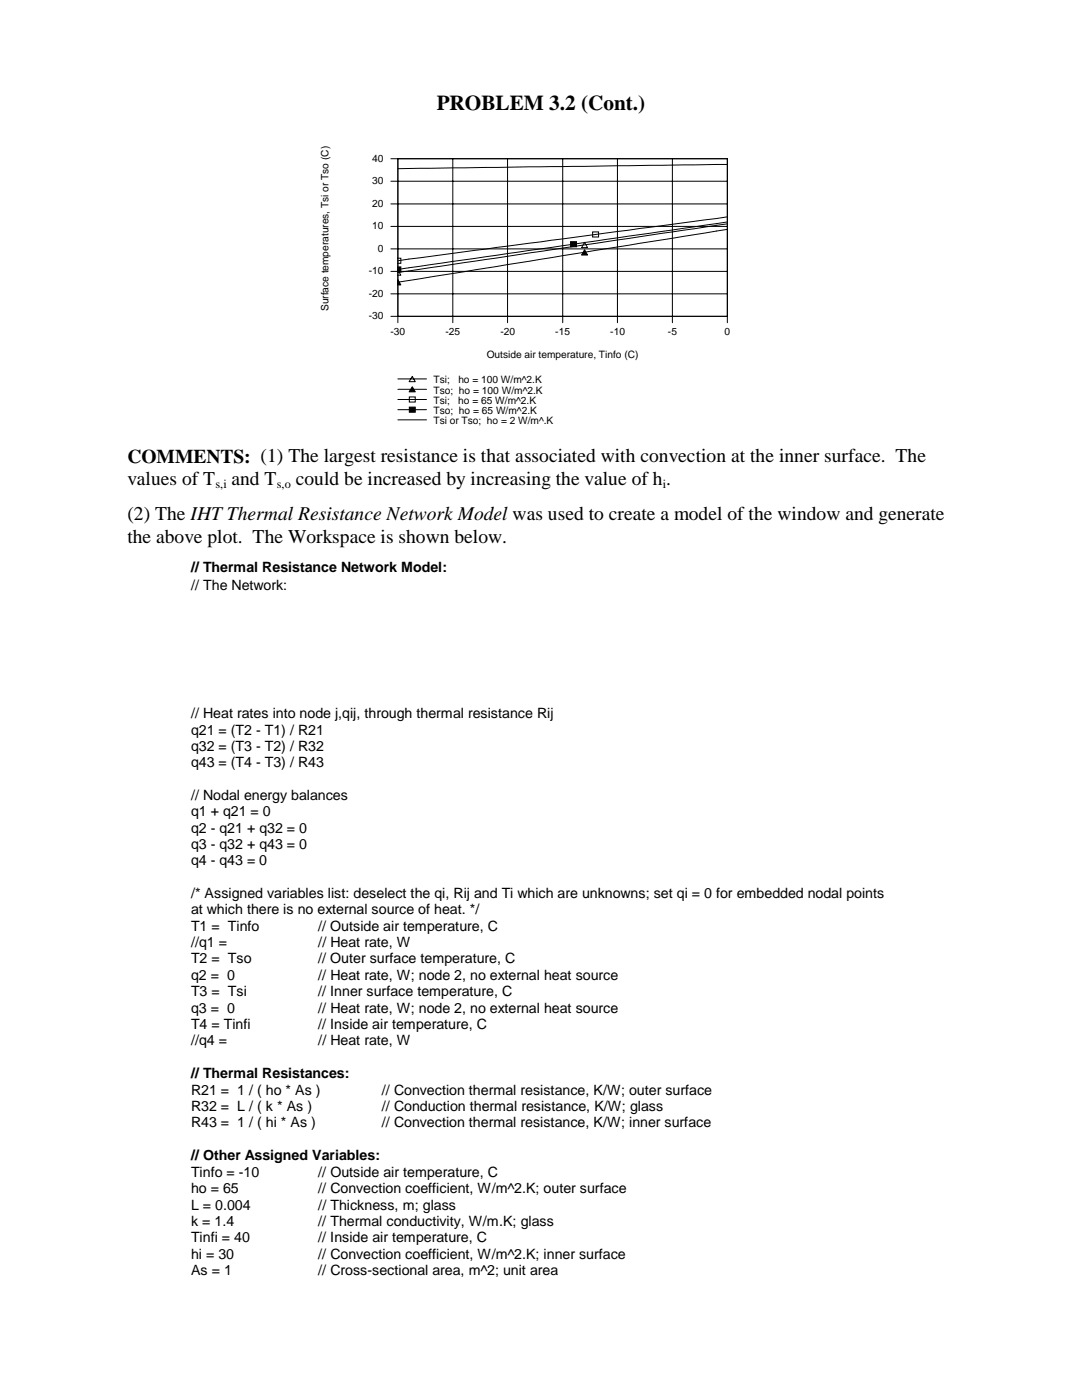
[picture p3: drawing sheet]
<svg xmlns="http://www.w3.org/2000/svg" width="216mm" height="279mm" viewBox="0 0 216 279" stroke-linecap="round" stroke-linejoin="round" font-family="sans-serif">
<defs><g id="words">
<text font-size="4.2" x="87.2" y="21.9">PROBLEM 3.2 (Cont.)</text>
<g font-size="3.9">
<text x="25.4" y="92.3">COMMENTS: (1) The largest resistance is that associated with convection at the inner surface. The</text>
<text x="25.4" y="96.9">values of T</text>
<text x="46.2" y="96.9">and T</text>
<text x="59" y="96.9">could be increased by increasing the value of h .</text>
<text x="25.4" y="103.7">(2) The IHT Thermal Resistance Network Model was used to create a model of the window and generate</text>
<text x="25.4" y="108.3">the above plot. The Workspace is shown below.</text>
</g>
<g font-size="2.8">
<text x="38.1" y="114.2">// Thermal Resistance Network Model:</text>
<text x="38.1" y="117.7">// The Network:</text>
<text x="38.1" y="143.4">// Heat rates into node j,qij, through thermal resistance Rij</text>
<text x="38.1" y="146.7">q21 = (T2 - T1) / R21</text>
<text x="38.1" y="149.9">q32 = (T3 - T2) / R32</text>
<text x="38.1" y="153.2">q43 = (T4 - T3) / R43</text>
<text x="38.1" y="159.7">// Nodal energy balances</text>
<text x="38.1" y="162.9">q1 + q21 = 0</text>
<text x="38.1" y="166.2">q2 - q21 + q32 = 0</text>
<text x="38.1" y="169.5">q3 - q32 + q43 = 0</text>
<text x="38.1" y="172.7">q4 - q43 = 0</text>
<text x="38.1" y="179.2">/* Assigned variables list: deselect the qi, Rij and Ti which are unknowns; set qi = 0 for embedded nodal points</text>
<text x="38.1" y="182.5">at which there is no external source of heat. */</text>
<text x="38.1" y="185.8">T1 = Tinfo</text>
<text x="63.5" y="185.8">// Outside air temperature, C</text>
<text x="38.1" y="189">//q1 =</text>
<text x="63.5" y="189">// Heat rate, W</text>
<text x="38.1" y="192.3">T2 = Tso</text>
<text x="38.1" y="195.5">q2 = 0</text>
<text x="63.5" y="192.3">// Outer surface temperature, C</text>
<text x="63.5" y="195.5">// Heat rate, W; node 2, no external heat source</text>
<text x="38.1" y="198.8">T3 = Tsi</text>
<text x="38.1" y="202.1">q3 = 0</text>
<text x="63.5" y="198.8">// Inner surface temperature, C</text>
<text x="63.5" y="202.1">// Heat rate, W; node 2, no external heat source</text>
<text x="38.1" y="205.3">T4 = Tinfi</text>
<text x="38.1" y="208.6">//q4 =</text>
<text x="63.5" y="205.3">// Inside air temperature, C</text>
<text x="63.5" y="208.6">// Heat rate, W</text>
<text x="38.1" y="215.1">// Thermal Resistances:</text>
<text x="38.1" y="218.5">R21 = 1 / ( ho * As )</text>
<text x="38.1" y="221.8">R32 = L / ( k * As )</text>
<text x="76.2" y="218.5">// Convection thermal resistance, K/W; outer surface</text>
<text x="76.2" y="221.8">// Conduction thermal resistance, K/W; glass</text>
<text x="38.1" y="225">R43 = 1 / ( hi * As )</text>
<text x="76.2" y="225">// Convection thermal resistance, K/W; inner surface</text>
<text x="38.1" y="231.5">// Other Assigned Variables:</text>
<text x="38.1" y="234.9">Tinfo = -10</text>
<text x="38.1" y="238.2">ho = 65</text>
<text x="63.5" y="234.9">// Outside air temperature, C</text>
<text x="63.5" y="238.2">// Convection coefficient, W/m^2.K; outer surface</text>
<text x="38.1" y="241.4">L = 0.004</text>
<text x="38.1" y="244.7">k = 1.4</text>
<text x="63.5" y="244.7">// Thermal conductivity, W/m.K; glass</text>
<text x="63.5" y="241.4">// Thickness, m; glass</text>
<text x="38.1" y="248">Tinfi = 40</text>
<text x="38.1" y="251.2">hi = 30</text>
<text x="63.5" y="248">// Inside air temperature, C</text>
<text x="63.5" y="251.2">// Convection coefficient, W/m^2.K; inner surface</text>
<text x="38.1" y="254.5">As = 1</text>
<text x="63.5" y="254.5">// Cross-sectional area, m^2; unit area</text>
</g>
<g font-size="2.5">
<text x="43" y="97.4">s,i</text>
<text x="55.2" y="97.4">s,o</text>
<text x="132.3" y="97.4">i</text>
</g>
<g font-size="2">
<text x="74.3" y="32.3">40</text>
<text x="74.3" y="41.3">20</text>
<text x="74.3" y="36.8">30</text>
<text x="74.3" y="45.7">10</text>
<text x="75.4" y="50.2">0</text>
<text x="73.6" y="59.2">-20</text>
<text x="73.6" y="54.7">-10</text>
<text x="65.5" y="62.1" transform="rotate(-90 65.5 62.1)">Surface temperatures, Tsi or Tso (C)</text>
<text x="73.6" y="63.7">-30</text>
<text x="77.9" y="66.9">-30</text>
<text x="88.9" y="66.9">-25</text>
<text x="97.1" y="71.4">Outside air temperature, Tinfo (C)</text>
<text x="99.8" y="66.9">-20</text>
<text x="110.8" y="66.9">-15</text>
<text x="121.8" y="66.9">-10</text>
<text x="133.3" y="66.9">-5</text>
<text x="144.5" y="66.9">0</text>
<text x="86.5" y="76.5">Tsi;</text>
<text x="91.5" y="76.5">ho = 100 W/m^2.K</text>
<text x="86.5" y="78.5">Tso; ho = 100 W/m^2.K</text>
<text x="86.5" y="80.6">Tsi;</text>
<text x="86.5" y="82.6">Tso; ho = 65 W/m^2.K</text>
<text x="91.5" y="80.6">ho = 65 W/m^2.K</text>
<text x="86.5" y="84.7">Tsi or Tso; ho = 2 W/m^.K</text>
</g>
</g></defs>
<g fill="none" stroke="#000" stroke-width=".2">
<path d="M78 31.7h67.1v32.7M78 36.2h67.1M90.4 31.7v32.7M101.3 31.7v32.7M112.3 31.7v32.7M123.2 31.7v32.7M134.2 31.7v32.7M145.1 32.8l-65.7 .9M78 58.6h67.1M78 54.2h67.1M78 49.7h67.1M78 45.2h67.1"/>
<path d="M78 40.7h67.1M79.3 54l.1-.1 .6 1h-.7M79.3 51.5h.7v1h-.7M116.6 48.4l.6 1h-1.2zM118.3 46.3h1.1v1h-1.1zM145.1 44.7l-65.7 9.7M145.1 45.8l-65.7 10.5M145.1 43.3l-65.7 8.7M145.1 44.3l-65.7 9.5M78 63.1h67.1M79.4 63.1h65.7v-31.4h-65.7v32.7M79.4 75.6h5.7"/>
<path d="M79.4 77.7h5.7M79.4 79.7h5.7M81.7 79.2h1.2v1h-1.2zM82.3 75.1l.6 1.1h-1.3zM79.4 81.8h5.7M79.4 83.8h5.7"/>
</g>
<g fill="#000" stroke="#000" stroke-width=".2">
<path d="M79.3 53.3h.7v1h-.7z" fill-rule="evenodd"/>
<path d="M79.4 55.8l.6 1.1h-.7z" fill-rule="evenodd"/>
<path d="M113.8 48.2h1.2v1h-1.2z" fill-rule="evenodd"/>
<path d="M116.6 49.8l.6 1.1h-1.2z" fill-rule="evenodd"/>
<path d="M82.3 77.2l.6 1h-1.3z" fill-rule="evenodd"/>
<path d="M81.7 81.3h1.2v1h-1.2z" fill-rule="evenodd"/>
</g>
<use href="#words"/>
</svg>
